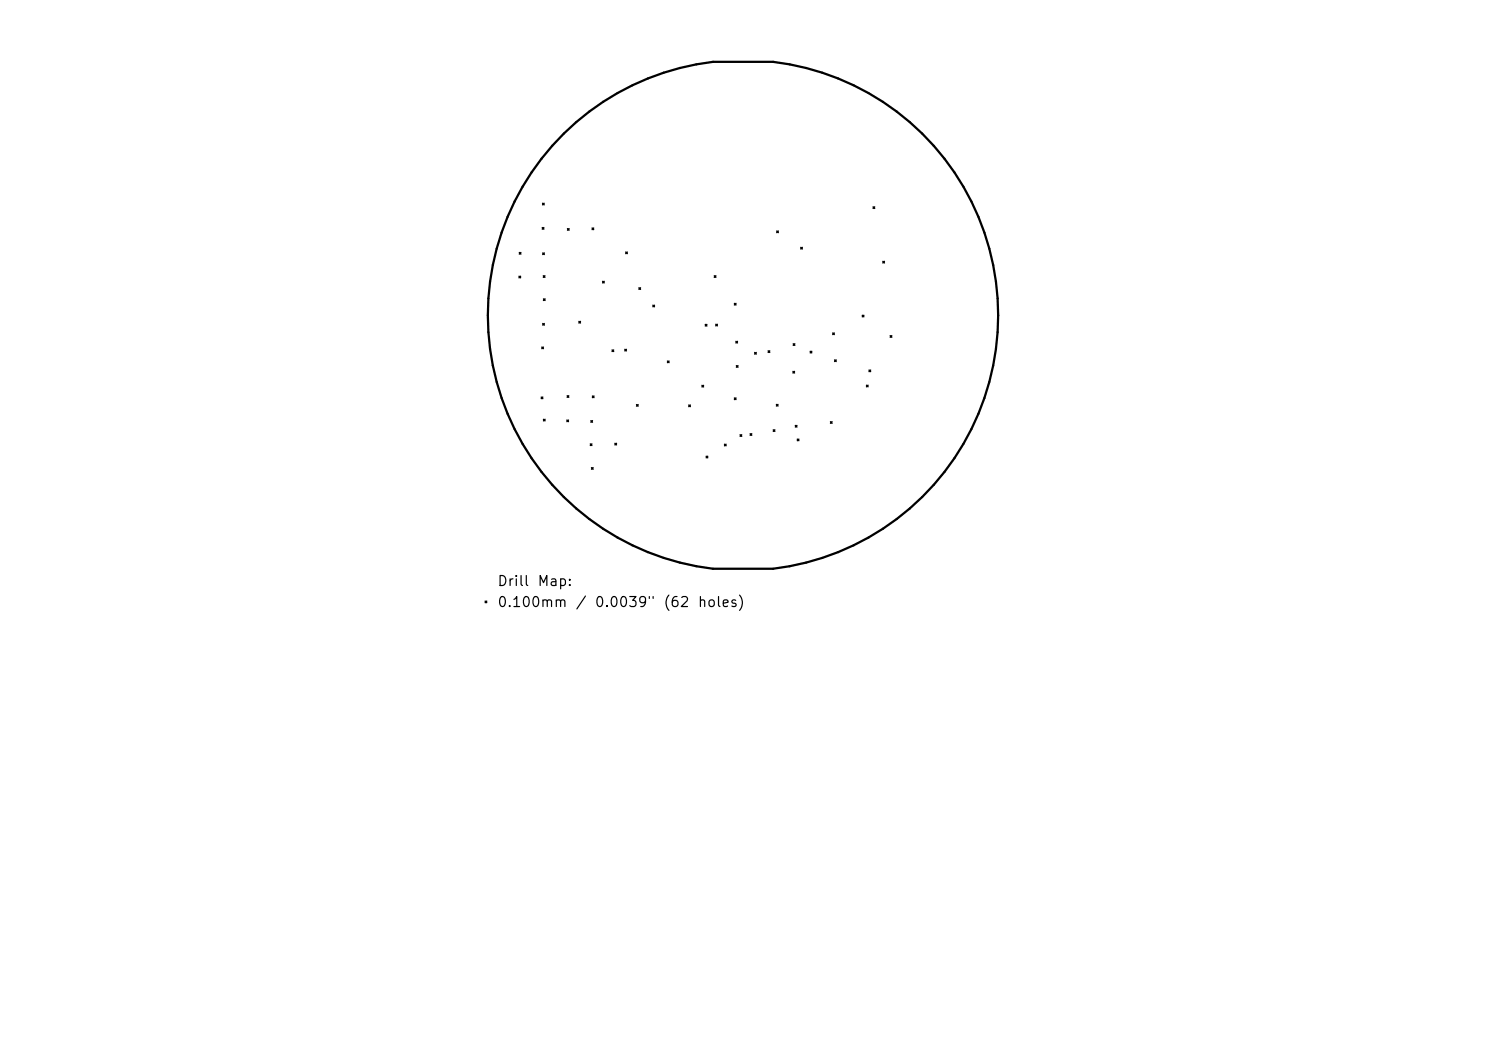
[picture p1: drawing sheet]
<svg xmlns="http://www.w3.org/2000/svg" width="297mm" height="210mm" viewBox="0 0 297 210" stroke-linecap="round" stroke-linejoin="round" font-family="sans-serif">
<defs><g id="words">
<g font-size="2">
<text x="99.3" y="117.6">Drill</text>
<text x="107.3" y="117.6">Map:</text>
<text x="99.3" y="121.8">0.100mm</text>
<text x="114.9" y="121.8">/</text>
<text x="118.7" y="121.8">0.0039&quot;</text>
<text x="132.4" y="121.8">(62</text>
<text x="139.3" y="121.8">holes)</text>
</g>
</g></defs>
<circle cx="148.5" cy="63" r="51" fill="none" stroke="#000" stroke-width=".45"/>
<g fill="none" stroke="#000" stroke-width=".3">
<path d="M103.7 55.2l.3 .3M103.8 50.5l.3 .3M104 55.2l-.3 .3M104.1 50.5l-.3 .3M108.4 45.5l.3 .3M108.5 40.6l.3 .3M108.5 50.6l.3 .3M108.6 55.1l.3 .3M108.6 59.7l.3 .3M108.7 45.5l-.3 .3M108.8 40.6l-.3 .3M108.8 50.6l-.3 .3"/>
<path d="M108.9 55.1l-.3 .3M108.9 59.7l-.3 .3M113.4 45.7l.3 .3M113.7 45.7l-.3 .3M118.4 45.6l.3 .3M118.7 45.6l-.3 .3M120.5 56.2l.3 .3M120.8 56.2l-.3 .3M125.1 50.4l.3 .3M125.4 50.4l-.3 .3M127.7 57.5l.3 .3M128 57.5l-.3 .3"/>
<path d="M142.8 55.1l.3 .3M143.1 55.1l-.3 .3M155.3 46.2l.3 .3M155.6 46.2l-.3 .3M160.1 49.4l.3 .3M160.4 49.4l-.3 .3M174.5 41.3l.3 .3M174.8 41.3l-.3 .3M176.5 52.2l.3 .3M176.8 52.2l-.3 .3M108.2 79.4l.3 .3M108.3 69.4l.3 .3"/>
<path d="M108.5 79.4l-.3 .3M108.5 64.7l.3 .3M108.6 69.4l-.3 .3M108.8 64.7l-.3 .3M113.4 79.1l.3 .3M113.7 79.1l-.3 .3M115.7 64.2l.3 .3M116 64.2l-.3 .3M118.4 79.1l.3 .3M118.7 79.1l-.3 .3M122.3 69.9l.3 .3M122.6 69.9l-.3 .3"/>
<path d="M124.9 69.8l.3 .3M125.2 69.8l-.3 .3M130.5 61l.3 .3M130.8 61l-.3 .3M133.4 72.2l.3 .3M133.7 72.2l-.3 .3M140.3 77l.3 .3M140.6 77l-.3 .3M141 64.8l.3 .3M141.3 64.8l-.3 .3M143.1 64.8l.3 .3M143.4 64.8l-.3 .3"/>
<path d="M146.8 60.6l.3 .3M146.8 79.5l.3 .3M147.1 60.6l-.3 .3M147.1 79.5l-.3 .3M147.1 68.2l.3 .3M147.2 73.1l.3 .3M147.4 68.2l-.3 .3M147.5 73.1l-.3 .3M150.8 70.4l.3 .3M151.1 70.4l-.3 .3M153.5 70.1l.3 .3M153.8 70.1l-.3 .3"/>
<path d="M158.5 74.2l.3 .3M158.6 68.7l.3 .3M158.8 74.2l-.3 .3M158.9 68.7l-.3 .3M161.9 70.2l.3 .3M162.2 70.2l-.3 .3M166.4 66.5l.3 .3M166.7 66.5l-.3 .3M166.8 71.9l.3 .3M167.1 71.9l-.3 .3M172.4 63l.3 .3M172.7 63l-.3 .3"/>
<path d="M173.2 77l.3 .3M173.5 77l-.3 .3M173.7 74l.3 .3M174 74l-.3 .3M177.9 67.1l.3 .3M178.2 67.1l-.3 .3M108.6 83.8l.3 .3M108.9 83.8l-.3 .3M113.3 83.9l.3 .3M113.6 83.9l-.3 .3M118 88.7l.3 .3M118.1 84.1l.3 .3"/>
<path d="M118.2 93.5l.3 .3M118.3 88.7l-.3 .3M118.4 84.1l-.3 .3M118.5 93.5l-.3 .3M122.9 88.6l.3 .3M123.2 88.6l-.3 .3M127.2 80.9l.3 .3M127.5 80.9l-.3 .3M137.7 80.9l.3 .3M138 80.9l-.3 .3M141.2 91.2l.3 .3M141.5 91.2l-.3 .3"/>
<path d="M144.8 88.8l.3 .3M145.1 88.8l-.3 .3M147.9 86.9l.3 .3M148.2 86.9l-.3 .3M149.9 86.7l.3 .3M150.2 86.7l-.3 .3M154.6 85.9l.3 .3M154.9 85.9l-.3 .3M155.2 80.8l.3 .3M155.5 80.8l-.3 .3M159 85l.3 .3M159.3 85l-.3 .3"/>
<path d="M159.4 87.8l.3 .3M159.7 87.8l-.3 .3M166 84.3l.3 .3M166.3 84.3l-.3 .3M97 120.1l.3 .3M97.3 120.1l-.3 .3"/>
</g>
<use href="#words"/>
</svg>
